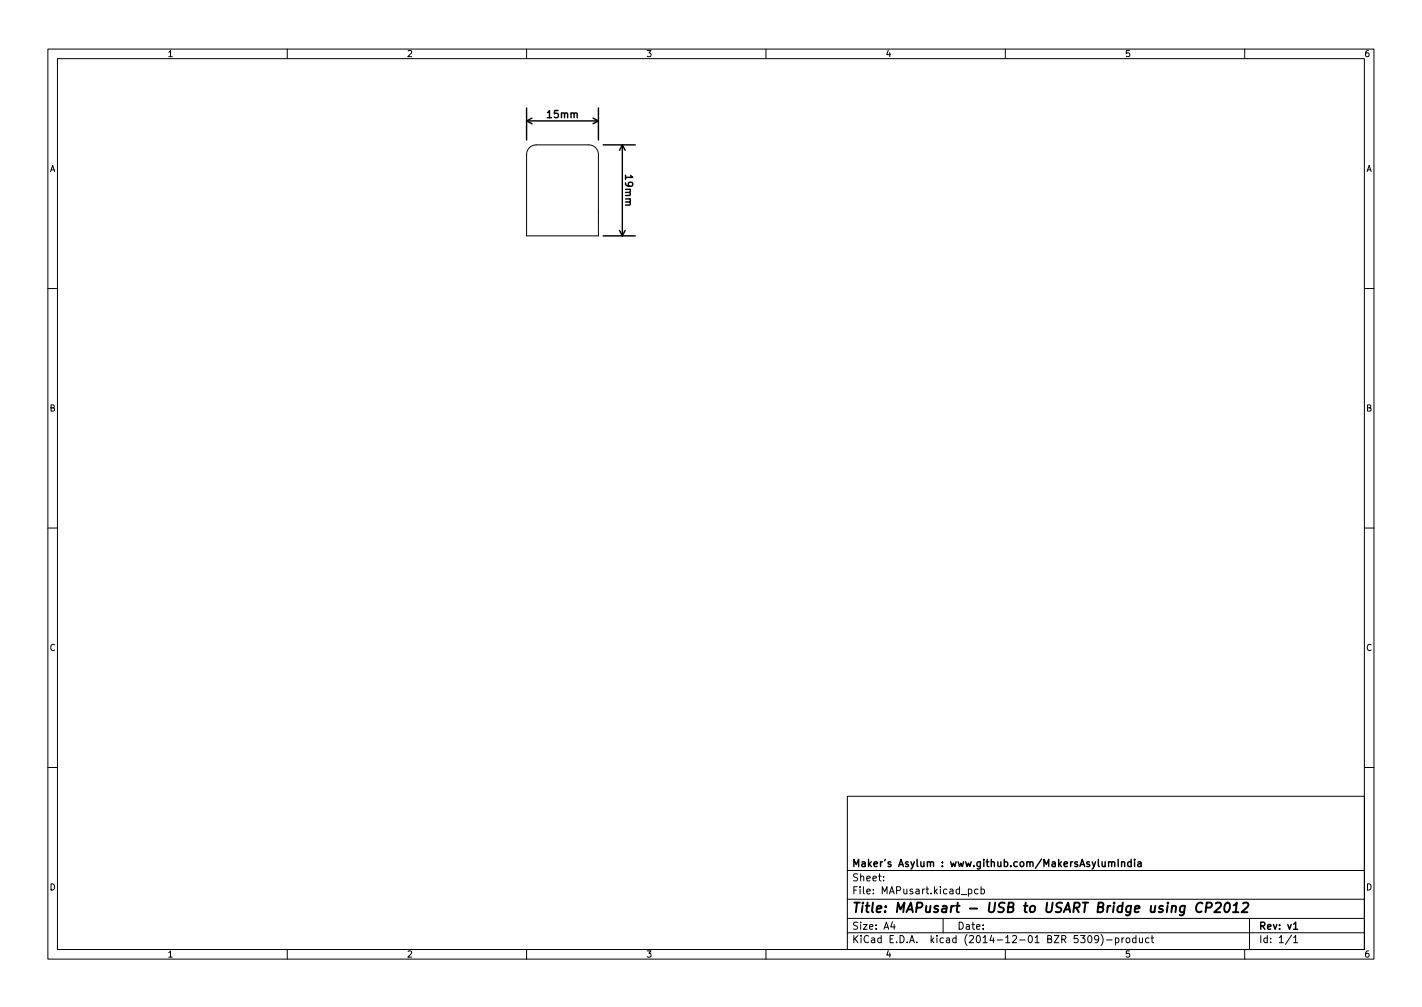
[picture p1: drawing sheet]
<svg xmlns="http://www.w3.org/2000/svg" width="297mm" height="210mm" viewBox="0 0 297 210" stroke-linecap="round" stroke-linejoin="round" font-family="sans-serif">
<defs><g id="words">
<text font-size="2.8" x="178" y="190.6">Title: MAPusart - USB to USART Bridge using CP2012</text>
<g font-size="2.1">
<text x="114.5" y="24.6">15mm</text>
<text x="130.6" y="36.7" transform="rotate(90 130.6 36.7)">19mm</text>
<text x="178" y="184">Sheet:</text>
<text x="178" y="181">Maker's Asylum : www.github.com/MakersAsylumIndia</text>
<text x="178" y="186.7">File: MAPusart.kicad_pcb</text>
<text x="178" y="196.9">KiCad E.D.A. kicad (2014-12-01 BZR 5309)-product</text>
<text x="178" y="194.1">Size: A4</text>
<text x="200" y="194.1">Date:</text>
<text x="263" y="194.1">Rev: v1</text>
<text x="263" y="196.9">Id: 1/1</text>
</g>
<g font-size="1.8">
<text x="35" y="11.9">1</text>
<text x="85" y="11.9">2</text>
<text x="135" y="11.9">3</text>
<text x="185" y="11.9">4</text>
<text x="235" y="11.9">5</text>
<text x="285" y="11.9">6</text>
<text x="10.3" y="35.9">A</text>
<text x="285.3" y="35.9">A</text>
<text x="10.3" y="85.9">B</text>
<text x="285.3" y="85.9">B</text>
<text x="10.3" y="135.9">C</text>
<text x="285.3" y="135.9">C</text>
<text x="10.3" y="185.9">D</text>
<text x="285.3" y="185.9">D</text>
<text x="35" y="199.9">1</text>
<text x="85" y="199.9">2</text>
<text x="135" y="199.9">3</text>
<text x="185" y="199.9">4</text>
<text x="235" y="199.9">5</text>
<text x="285" y="199.9">6</text>
</g>
</g></defs>
<g fill="none" stroke="#000" stroke-width=".21">
<path d="M10 10.2h277v190.1h-277zM12 12.2h273v186.1h-273zM60 10.2v2M110 10.2v2M160 10.2v2M210 10.2v2M260 10.2v2M110.6 30.8l.6-.4 .6-.1 11.2-.1a2 2 0 0 1 2 2v17h-15v-17l.1-.6zM10 60.2h2M285 60.2h2M10 110.2h2M285 110.2h2"/>
<path d="M10 160.2h2M177 166.3h108v32h-108zM285 160.2h2M60 198.3v2M110 198.3v2M160 198.3v2M177 194.8h108M177 191.8h108M177 187.8h108M177 181.8h108M184.6 183.8v.1M184.6 183v.1"/>
<path d="M186.4 192.5l-.3 1h.9M186.8 193v1M197 191.8v3M202.3 185.7l.4-.1 .3 .3-.1 .7h-.6M204.3 185.7l-.4-.1-.3 .3 .1 .7h.6M204.9 185.7l.5-.1 .2 .3-.1 .7h-.6M204.9 185.1v1.5M210 198.3v2M227.4 195.4l.2-.1a.8 .8 0 0 1 .5 .8 .8 .8 0 0 1-.5 .7 1 1 0 0 1-.2-1.4zM229.5 196l-.3 .3h-.3l-.3-.3 .2-.6 .4-.1 .2 .2a.99 .99 0 0 1-.3 1.3h-.3M230 195.1a1.72 1.72 0 0 1 0 2.3M231.1 196.3h1.2"/>
<path d="M233 195.9l.4-.1 .3 .3-.1 .7h-.6M233 195.8v1.5M234.4 195.8v1M234.8 195.8l-.4 .3M235.3 196l.2-.2 .4 .2 .1 .5-.1 .3h-.4l-.2-.1zM237.3 195.9l-.4-.1-.3 .3 .1 .7h.6M237.3 195.3v1.5M238 195.8l.1 1h.3l.2-.1M238.6 195.8v1M240 195.9l-.4-.1-.3 .3 .1 .7h.6M240.4 195.8h.6M240.6 195.3v1.3l.4 .2"/>
<path d="M260 198.3v2M261 191.8v6.5M269.8 195.3l-1.3 1.9M270.2 195.8l.4-.5v1.5M270.2 196.8h.9"/>
</g>
<g fill="none" stroke="#000" stroke-width=".3">
<path d="M110 25.2h15M110 22.5v6.7M110 25.2l1.1 .6M111.1 24.7l-1.1 .5M123.9 24.7l1.1 .5M125 22.5v6.7M125 25.2l-1.1 .6M126 30.2h6.7M130 30.2v19M130 30.2l-.6 1.2M130 30.2l.6 1.2M126 49.2h6.7"/>
<path d="M129.4 48.1l.6 1.1M130.6 48.1l-.6 1.1M233.6 179.4v1.5M234.3 179.9v1M236.3 179.4v1.5M237 179.4v.2M237 179.9v1M234.3 180.1l.2-.2 .4 .1v.9M236.3 180l-.4-.1-.3 .3 .1 .7h.6M237.7 180h.6l.1 .9M238.4 180.3l-.5 .1-.3 .2 .3 .3h.5M270.2 194h.9"/>
</g>
<path d="M251.2 188.7a.88 .88 0 0 0-1-.1 .88 .88 0 0 0-.4 1 .69 .69 0 0 0 .4 .8 .69 .69 0 0 0 .8-.1M251.9 189.5h.8l.3-.2a.51 .51 0 0 0-.2-.8h-.7l-.3 2M254 188.7l.3-.2h.4l.3 .2v.3l-.1 .3-1.3 1.2h1.3M256 188.7l.6-.2a1.19 1.19 0 0 1-.5 2l-.3-.2a1.69 1.69 0 0 1 .2-1.6zM257.5 190.5h1.2M257.7 189l.7-.5-.3 2M259.7 188.7l.3-.2h.5l.2 .2 .1 .3-.2 .3-1.3 1.2h1.3" fill="none" stroke="#000" stroke-width=".4"/>
<use href="#words"/>
</svg>
